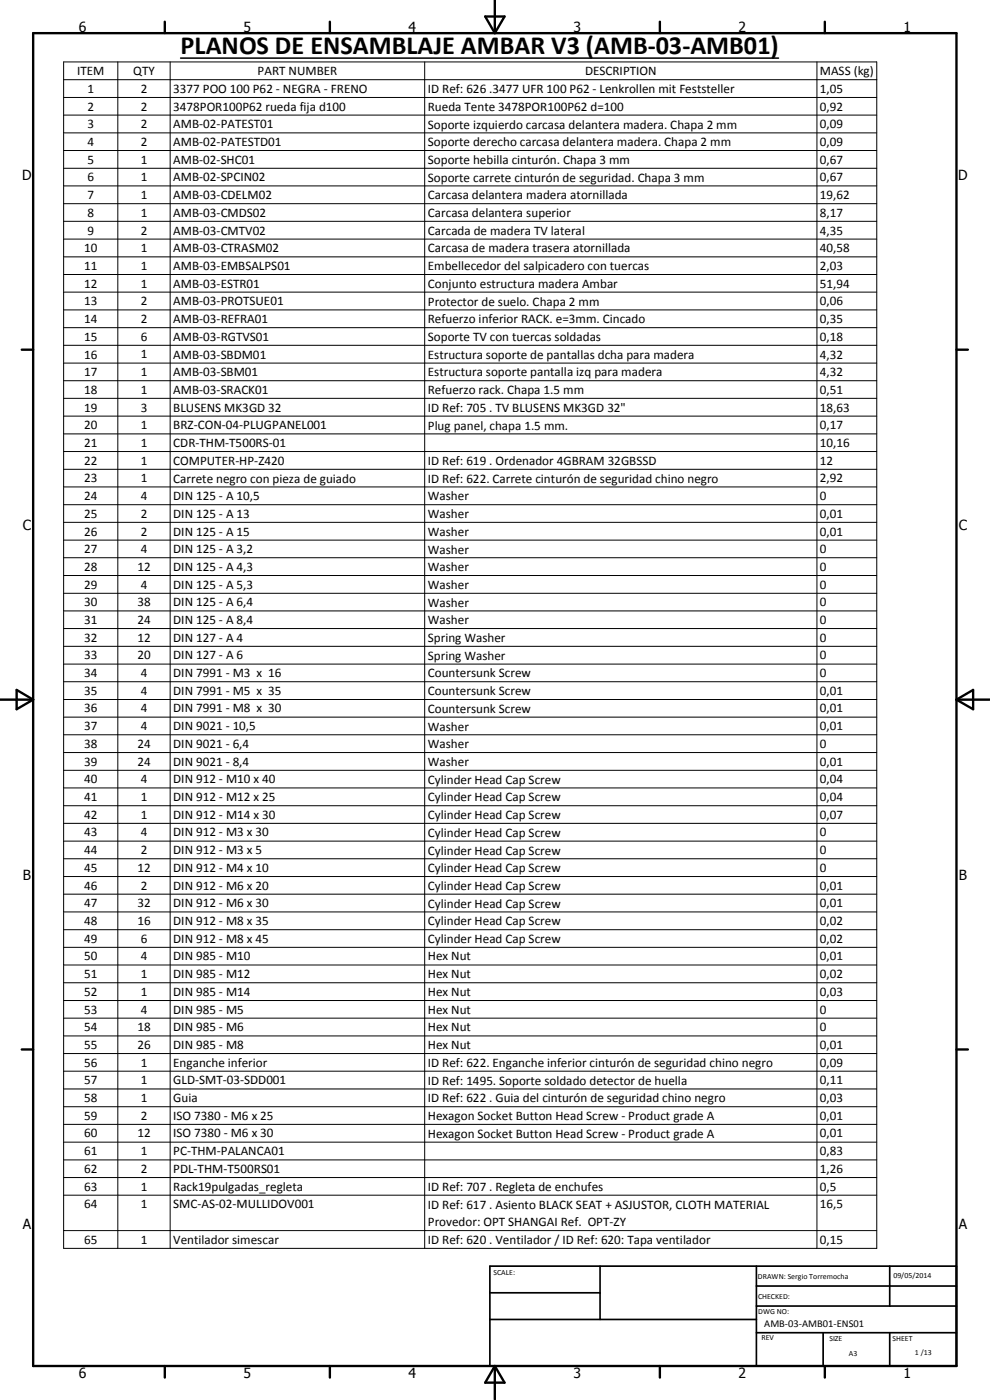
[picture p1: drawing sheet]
<svg xmlns="http://www.w3.org/2000/svg" width="297mm" height="420mm" viewBox="0 0 297 420" stroke-linecap="round" stroke-linejoin="round" font-family="sans-serif">
<defs><g id="words">
<text font-size="7.9" x="54.2" y="16.3">PLANOS DE ENSAMBLAJE AMBAR V3 (AMB-03-AMB01)</text>
<g font-size="4.2">
<text x="23.6" y="9.6">6</text>
<text x="73.1" y="9.6">5</text>
<text x="122.6" y="9.6">4</text>
<text x="172.1" y="9.6">3</text>
<text x="221.6" y="9.6">2</text>
<text x="271.1" y="9.6">1</text>
<text x="6.6" y="54">D</text>
<text x="287.5" y="54">D</text>
<text x="6.8" y="159">C</text>
<text x="287.7" y="159">C</text>
<text x="6.8" y="264">B</text>
<text x="287.7" y="264">B</text>
<text x="6.8" y="369">A</text>
<text x="287.7" y="369">A</text>
<text x="23.6" y="413.4">6</text>
<text x="73.1" y="413.4">5</text>
<text x="122.6" y="413.4">4</text>
<text x="172.1" y="413.4">3</text>
<text x="221.6" y="413.4">2</text>
<text x="271.1" y="413.4">1</text>
</g>
<g font-size="3.9">
<text x="23.2" y="22.6">ITEM</text>
<text x="40" y="22.6">QTY</text>
<text x="77.3" y="22.6">PART NUMBER</text>
<text x="175.6" y="22.6">DESCRIPTION</text>
<text x="246" y="22.6">MASS (kg)</text>
<text x="26.2" y="27.9">1</text>
<text x="42.2" y="27.9">2</text>
<text x="52" y="27.9">3377 POO 100 P62 - NEGRA - FRENO</text>
<text x="128.4" y="28">ID Ref: 626 .3477 UFR 100 P62 - Lenkrollen mit Feststeller</text>
<text x="246" y="27.9">1,05</text>
<text x="26.2" y="33.2">2</text>
<text x="42.2" y="33.2">2</text>
<text x="52" y="33.3">3478POR100P62 rueda fija d100</text>
<text x="128.4" y="33.3">Rueda Tente 3478POR100P62 d=100</text>
<text x="246" y="33.2">0,92</text>
<text x="26.2" y="38.5">3</text>
<text x="42.2" y="38.5">2</text>
<text x="52" y="38.5">AMB-02-PATEST01</text>
<text x="128.4" y="38.6">Soporte izquierdo carcasa delantera madera. Chapa 2 mm</text>
<text x="246" y="38.5">0,09</text>
<text x="26.2" y="43.8">4</text>
<text x="42.2" y="43.8">2</text>
<text x="52" y="43.8">AMB-02-PATESTD01</text>
<text x="128.4" y="43.9">Soporte derecho carcasa delantera madera. Chapa 2 mm</text>
<text x="246" y="43.8">0,09</text>
<text x="26.2" y="49.1">5</text>
<text x="42.2" y="49.1">1</text>
<text x="52" y="49.1">AMB-02-SHC01</text>
<text x="128.4" y="49.2">Soporte hebilla cinturón. Chapa 3 mm</text>
<text x="246" y="49.1">0,67</text>
<text x="26.2" y="54.4">6</text>
<text x="26.2" y="59.7">7</text>
<text x="42.2" y="54.4">1</text>
<text x="42.2" y="59.7">1</text>
<text x="52" y="54.4">AMB-02-SPCIN02</text>
<text x="52" y="59.8">AMB-03-CDELM02</text>
<text x="128.4" y="54.5">Soporte carrete cinturón de seguridad. Chapa 3 mm</text>
<text x="128.4" y="59.9">Carcasa delantera madera atornillada</text>
<text x="246" y="54.4">0,67</text>
<text x="246" y="59.8">19,62</text>
<text x="26.2" y="65.1">8</text>
<text x="42.2" y="65.1">1</text>
<text x="52" y="65.1">AMB-03-CMDS02</text>
<text x="128.4" y="65.2">Carcasa delantera superior</text>
<text x="246" y="65.1">8,17</text>
<text x="26.2" y="70.4">9</text>
<text x="42.2" y="70.4">2</text>
<text x="52" y="70.4">AMB-03-CMTV02</text>
<text x="128.4" y="70.4">Carcada de madera TV lateral</text>
<text x="246" y="70.4">4,35</text>
<text x="25.2" y="75.7">10</text>
<text x="42.2" y="75.7">1</text>
<text x="52" y="75.7">AMB-03-CTRASM02</text>
<text x="128.4" y="75.8">Carcasa de madera trasera atornillada</text>
<text x="246" y="75.7">40,58</text>
<text x="25.2" y="81">11</text>
<text x="42.2" y="81">1</text>
<text x="52" y="81">AMB-03-EMBSALPS01</text>
<text x="128.4" y="81.1">Embellecedor del salpicadero con tuercas</text>
<text x="246" y="81">2,03</text>
<text x="25.2" y="86.3">12</text>
<text x="42.2" y="86.3">1</text>
<text x="52" y="86.3">AMB-03-ESTR01</text>
<text x="128.4" y="86.4">Conjunto estructura madera Ambar</text>
<text x="246" y="86.3">51,94</text>
<text x="25.2" y="91.7">13</text>
<text x="42.2" y="91.7">2</text>
<text x="52" y="91.7">AMB-03-PROTSUE01</text>
<text x="128.4" y="91.7">Protector de suelo. Chapa 2 mm</text>
<text x="246" y="91.7">0,06</text>
<text x="25.2" y="96.9">14</text>
<text x="42.2" y="96.9">2</text>
<text x="52" y="96.9">AMB-03-REFRA01</text>
<text x="128.4" y="97">Refuerzo inferior RACK. e=3mm. Cincado</text>
<text x="246" y="96.9">0,35</text>
<text x="25.2" y="102.3">15</text>
<text x="25.2" y="107.6">16</text>
<text x="42.2" y="102.3">6</text>
<text x="42.2" y="107.6">1</text>
<text x="52" y="102.3">AMB-03-RGTVS01</text>
<text x="52" y="107.6">AMB-03-SBDM01</text>
<text x="128.4" y="102.3">Soporte TV con tuercas soldadas</text>
<text x="128.4" y="107.7">Estructura soporte de pantallas dcha para madera</text>
<text x="246" y="102.3">0,18</text>
<text x="246" y="107.6">4,32</text>
<text x="25.2" y="112.9">17</text>
<text x="42.2" y="112.9">1</text>
<text x="52" y="112.9">AMB-03-SBM01</text>
<text x="128.4" y="113">Estructura soporte pantalla izq para madera</text>
<text x="246" y="112.9">4,32</text>
<text x="25.2" y="118.2">18</text>
<text x="42.2" y="118.2">1</text>
<text x="52" y="118.2">AMB-03-SRACK01</text>
<text x="128.4" y="118.3">Refuerzo rack. Chapa 1.5 mm</text>
<text x="246" y="118.2">0,51</text>
<text x="25.2" y="123.5">19</text>
<text x="42.2" y="123.5">3</text>
<text x="52" y="123.5">BLUSENS MK3GD 32</text>
<text x="128.4" y="123.6">ID Ref: 705 . TV BLUSENS MK3GD 32&quot;</text>
<text x="246" y="123.5">18,63</text>
<text x="25.2" y="128.8">20</text>
<text x="42.2" y="128.8">1</text>
<text x="52" y="128.8">BRZ-CON-04-PLUGPANEL001</text>
<text x="128.4" y="128.9">Plug panel, chapa 1.5 mm.</text>
<text x="246" y="128.8">0,17</text>
<text x="25.2" y="134.2">21</text>
<text x="42.2" y="134.2">1</text>
<text x="52" y="134.2">CDR-THM-T500RS-01</text>
<text x="246" y="134.2">10,16</text>
<text x="25.2" y="139.5">22</text>
<text x="42.2" y="139.4">1</text>
<text x="52" y="139.5">COMPUTER-HP-Z420</text>
<text x="128.4" y="139.5">ID Ref: 619 . Ordenador 4GBRAM 32GBSSD</text>
<text x="246" y="139.5">12</text>
<text x="25.2" y="144.8">23</text>
<text x="42.2" y="144.8">1</text>
<text x="52" y="144.9">Carrete negro con pieza de guiado</text>
<text x="128.4" y="144.9">ID Ref: 622. Carrete cinturón de seguridad chino negro</text>
<text x="246" y="144.8">2,92</text>
<text x="25.2" y="150.1">24</text>
<text x="25.2" y="155.4">25</text>
<text x="42.2" y="150.1">4</text>
<text x="42.2" y="155.4">2</text>
<text x="52" y="150.1">DIN 125 - A 10,5</text>
<text x="52" y="155.4">DIN 125 - A 13</text>
<text x="128.4" y="150.2">Washer</text>
<text x="128.4" y="155.5">Washer</text>
<text x="246" y="150.1">0</text>
<text x="246" y="155.4">0,01</text>
<text x="25.2" y="160.7">26</text>
<text x="42.2" y="160.7">2</text>
<text x="52" y="160.7">DIN 125 - A 15</text>
<text x="128.4" y="160.8">Washer</text>
<text x="246" y="160.7">0,01</text>
<text x="25.2" y="166">27</text>
<text x="42.2" y="166">4</text>
<text x="52" y="166">DIN 125 - A 3,2</text>
<text x="128.4" y="166.1">Washer</text>
<text x="246" y="166">0</text>
<text x="25.2" y="171.4">28</text>
<text x="41.2" y="171.4">12</text>
<text x="52" y="171.4">DIN 125 - A 4,3</text>
<text x="128.4" y="171.4">Washer</text>
<text x="246" y="171.4">0</text>
<text x="25.2" y="176.7">29</text>
<text x="42.2" y="176.7">4</text>
<text x="52" y="176.7">DIN 125 - A 5,3</text>
<text x="128.4" y="176.7">Washer</text>
<text x="246" y="176.7">0</text>
<text x="25.2" y="182">30</text>
<text x="41.2" y="182">38</text>
<text x="52" y="182">DIN 125 - A 6,4</text>
<text x="128.4" y="182.1">Washer</text>
<text x="246" y="182">0</text>
<text x="25.2" y="187.3">31</text>
<text x="41.2" y="187.3">24</text>
<text x="52" y="187.3">DIN 125 - A 8,4</text>
<text x="128.4" y="187.4">Washer</text>
<text x="246" y="187.3">0</text>
<text x="25.2" y="192.6">32</text>
<text x="25.2" y="197.9">33</text>
<text x="41.2" y="192.6">12</text>
<text x="41.2" y="197.9">20</text>
<text x="52" y="192.6">DIN 127 - A 4</text>
<text x="52" y="197.9">DIN 127 - A 6</text>
<text x="128.4" y="192.7">Spring Washer</text>
<text x="128.4" y="198">Spring Washer</text>
<text x="246" y="192.6">0</text>
<text x="246" y="197.9">0</text>
<text x="25.2" y="203.2">34</text>
<text x="42.2" y="203.2">4</text>
<text x="52" y="203.2">DIN 7991 - M3 x 16</text>
<text x="128.4" y="203.3">Countersunk Screw</text>
<text x="246" y="203.2">0</text>
<text x="25.2" y="208.6">35</text>
<text x="42.2" y="208.5">4</text>
<text x="52" y="208.6">DIN 7991 - M5 x 35</text>
<text x="128.4" y="208.6">Countersunk Screw</text>
<text x="246" y="208.6">0,01</text>
<text x="25.2" y="213.8">36</text>
<text x="42.2" y="213.8">4</text>
<text x="52" y="213.8">DIN 7991 - M8 x 30</text>
<text x="128.4" y="213.9">Countersunk Screw</text>
<text x="246" y="213.8">0,01</text>
<text x="25.2" y="219.2">37</text>
<text x="42.2" y="219.2">4</text>
<text x="52" y="219.2">DIN 9021 - 10,5</text>
<text x="128.4" y="219.2">Washer</text>
<text x="246" y="219.2">0,01</text>
<text x="25.2" y="224.5">38</text>
<text x="41.2" y="224.5">24</text>
<text x="52" y="224.5">DIN 9021 - 6,4</text>
<text x="128.4" y="224.5">Washer</text>
<text x="246" y="224.5">0</text>
<text x="25.2" y="229.8">39</text>
<text x="41.2" y="229.8">24</text>
<text x="52" y="229.8">DIN 9021 - 8,4</text>
<text x="128.4" y="229.8">Washer</text>
<text x="246" y="229.8">0,01</text>
<text x="25.2" y="235.1">40</text>
<text x="42.2" y="235.1">4</text>
<text x="52" y="235.1">DIN 912 - M10 x 40</text>
<text x="128.4" y="235.2">Cylinder Head Cap Screw</text>
<text x="246" y="235.1">0,04</text>
<text x="25.2" y="240.4">41</text>
<text x="25.2" y="245.7">42</text>
<text x="42.2" y="240.4">1</text>
<text x="42.2" y="245.7">1</text>
<text x="52" y="240.4">DIN 912 - M12 x 25</text>
<text x="52" y="245.7">DIN 912 - M14 x 30</text>
<text x="128.4" y="240.5">Cylinder Head Cap Screw</text>
<text x="128.4" y="245.8">Cylinder Head Cap Screw</text>
<text x="246" y="240.4">0,04</text>
<text x="246" y="245.7">0,07</text>
<text x="25.2" y="251">43</text>
<text x="42.2" y="251">4</text>
<text x="52" y="251">DIN 912 - M3 x 30</text>
<text x="128.4" y="251.1">Cylinder Head Cap Screw</text>
<text x="246" y="251">0</text>
<text x="25.2" y="256.3">44</text>
<text x="42.2" y="256.4">2</text>
<text x="52" y="256.4">DIN 912 - M3 x 5</text>
<text x="128.4" y="256.5">Cylinder Head Cap Screw</text>
<text x="246" y="256.4">0</text>
<text x="25.2" y="261.7">45</text>
<text x="41.2" y="261.7">12</text>
<text x="52" y="261.7">DIN 912 - M4 x 10</text>
<text x="128.4" y="261.7">Cylinder Head Cap Screw</text>
<text x="246" y="261.7">0</text>
<text x="25.2" y="267">46</text>
<text x="42.2" y="267">2</text>
<text x="52" y="267">DIN 912 - M6 x 20</text>
<text x="128.4" y="267">Cylinder Head Cap Screw</text>
<text x="246" y="267">0,01</text>
<text x="25.2" y="272.3">47</text>
<text x="41.2" y="272.3">32</text>
<text x="52" y="272.3">DIN 912 - M6 x 30</text>
<text x="128.4" y="272.4">Cylinder Head Cap Screw</text>
<text x="246" y="272.3">0,01</text>
<text x="25.2" y="277.6">48</text>
<text x="41.2" y="277.6">16</text>
<text x="52" y="277.6">DIN 912 - M8 x 35</text>
<text x="128.4" y="277.7">Cylinder Head Cap Screw</text>
<text x="246" y="277.6">0,02</text>
<text x="25.2" y="282.9">49</text>
<text x="42.2" y="282.9">6</text>
<text x="52" y="282.9">DIN 912 - M8 x 45</text>
<text x="128.4" y="283">Cylinder Head Cap Screw</text>
<text x="246" y="282.9">0,02</text>
<text x="25.2" y="288.2">50</text>
<text x="25.2" y="293.5">51</text>
<text x="42.2" y="288.2">4</text>
<text x="42.2" y="293.5">1</text>
<text x="52" y="288.2">DIN 985 - M10</text>
<text x="52" y="293.5">DIN 985 - M12</text>
<text x="128.4" y="288.2">Hex Nut</text>
<text x="128.4" y="293.5">Hex Nut</text>
<text x="246" y="288.2">0,01</text>
<text x="246" y="293.5">0,02</text>
<text x="25.2" y="298.9">52</text>
<text x="42.2" y="298.9">1</text>
<text x="52" y="298.9">DIN 985 - M14</text>
<text x="128.4" y="298.9">Hex Nut</text>
<text x="246" y="298.9">0,03</text>
<text x="25.2" y="304.2">53</text>
<text x="42.2" y="304.2">4</text>
<text x="52" y="304.2">DIN 985 - M5</text>
<text x="128.4" y="304.2">Hex Nut</text>
<text x="246" y="304.2">0</text>
<text x="25.2" y="309.5">54</text>
<text x="41.2" y="309.5">18</text>
<text x="52" y="309.5">DIN 985 - M6</text>
<text x="128.4" y="309.5">Hex Nut</text>
<text x="246" y="309.5">0</text>
<text x="25.2" y="314.8">55</text>
<text x="41.2" y="314.8">26</text>
<text x="52" y="314.8">DIN 985 - M8</text>
<text x="128.4" y="314.8">Hex Nut</text>
<text x="246" y="314.8">0,01</text>
<text x="25.2" y="320.1">56</text>
<text x="42.2" y="320.1">1</text>
<text x="52" y="320.2">Enganche inferior</text>
<text x="128.4" y="320.2">ID Ref: 622. Enganche inferior cinturón de seguridad chino negro</text>
<text x="246" y="320.1">0,09</text>
<text x="25.2" y="325.4">57</text>
<text x="42.2" y="325.4">1</text>
<text x="52" y="325.4">GLD-SMT-03-SDD001</text>
<text x="128.4" y="325.5">ID Ref: 1495. Soporte soldado detector de huella</text>
<text x="246" y="325.4">0,11</text>
<text x="25.2" y="330.8">58</text>
<text x="42.2" y="330.8">1</text>
<text x="52" y="330.8">Guia</text>
<text x="128.4" y="330.8">ID Ref: 622 . Guia del cinturón de seguridad chino negro</text>
<text x="246" y="330.8">0,03</text>
<text x="25.2" y="341.4">60</text>
<text x="25.2" y="336.1">59</text>
<text x="41.2" y="341.4">12</text>
<text x="42.2" y="336.1">2</text>
<text x="52" y="336.1">ISO 7380 - M6 x 25</text>
<text x="52" y="341.4">ISO 7380 - M6 x 30</text>
<text x="128.4" y="336.1">Hexagon Socket Button Head Screw - Product grade A</text>
<text x="128.4" y="341.5">Hexagon Socket Button Head Screw - Product grade A</text>
<text x="246" y="336.1">0,01</text>
<text x="246" y="341.4">0,01</text>
<text x="25.2" y="346.7">61</text>
<text x="42.2" y="346.7">1</text>
<text x="52" y="346.7">PC-THM-PALANCA01</text>
<text x="246" y="346.7">0,83</text>
<text x="25.2" y="352">62</text>
<text x="42.2" y="352">2</text>
<text x="52" y="352">PDL-THM-T500RS01</text>
<text x="246" y="352">1,26</text>
<text x="25.2" y="357.3">63</text>
<text x="42.2" y="357.3">1</text>
<text x="52" y="357.4">Rack19pulgadas_regleta</text>
<text x="128.4" y="357.4">ID Ref: 707 . Regleta de enchufes</text>
<text x="246" y="357.3">0,5</text>
<text x="25.2" y="362.6">64</text>
<text x="42.2" y="362.6">1</text>
<text x="52" y="362.6">SMC-AS-02-MULLIDOV001</text>
<text x="128.4" y="362.7">ID Ref: 617 . Asiento BLACK SEAT + ASJUSTOR, CLOTH MATERIAL</text>
<text x="246" y="362.6">16,5</text>
<text x="128.4" y="368">Provedor: OPT SHANGAI Ref. OPT-ZY</text>
<text x="25.2" y="373.3">65</text>
<text x="42.2" y="373.3">1</text>
<text x="52" y="373.3">Ventilador simescar</text>
<text x="128.4" y="373.4">ID Ref: 620 . Ventilador / ID Ref: 620: Tapa ventilador</text>
<text x="246" y="373.3">0,15</text>
</g>
<text font-size="3.1" x="229.3" y="398.2">AMB-03-AMB01-ENS01</text>
<g font-size="2.4">
<text x="148.1" y="382.7">SCALE:</text>
<text x="227.4" y="383.8">DRAWN: Sergio Torremocha</text>
<text x="268.1" y="383.6">09/05/2014</text>
<text x="227.5" y="390">CHECKED:</text>
<text x="227.5" y="394.4">DWG NO:</text>
<text x="228.4" y="402.3">REV</text>
<text x="248.8" y="402.4">SIZE</text>
<text x="254.7" y="406.8">A3</text>
<text x="267.8" y="402.5">SHEET</text>
<text x="274.5" y="406.8">1 /13</text>
</g>
</g></defs>
<g fill="none" stroke="#000" stroke-width=".71">
<path d="M148.5 0v9.9M9.9 9.9h277.1v400.1h-277.1zM49.4 6.5v3.4M99 6.5v3.4M145.6 5h5.8l-2.9 4.9zM198 6.5v3.4M247.5 6.5v3.4M6.5 104.9h3.4M287 104.9h3.4M0 210h9.9M5 207.1l4.9 2.9-4.9 2.9zM287 210h10"/>
<path d="M287 210l5-2.9v5.8zM6.5 315h3.4M287 315h3.4M49.4 410v3.4M99 410v3.4M148.5 410v10M148.5 410l2.9 5h-5.8zM198 410v3.4M247.5 410v3.4"/>
</g>
<path d="M147 380h140v30h-140zM180 380v16M226.9 380v30M267 380v12M147 388h33M147 396h79.9M226.9 400h60.1M226.9 392h60.1M226.9 386h60.1M247 400v10M267 400v10" fill="none" stroke="#000" stroke-width=".51"/>
<g fill="none" stroke="#000" stroke-width=".3">
<path d="M19.1 18.6h244v356.1h-244zM35.3 18.6v356.1M51.1 18.6v356.1M127.4 18.6v356.1M245.1 18.6v356.1M19.1 23.9h244M19.1 29.3h244M19.1 34.5h244M19.1 39.9h244M19.1 45.2h244M19.1 50.5h244M19.1 55.8h244"/>
<path d="M19.1 61.1h244M19.1 66.4h244M19.1 71.8h244M19.1 77.1h244M19.1 82.4h244M19.1 87.7h244M19.1 93h244M19.1 98.3h244M19.1 103.6h244M19.1 109h244M19.1 114.3h244M19.1 119.5h244"/>
<path d="M19.1 124.9h244M19.1 130.2h244M19.1 135.5h244M19.1 140.8h244M19.1 146.1h244M19.1 151.5h244M19.1 156.8h244M19.1 162.1h244M19.1 167.4h244M19.1 172.7h244M19.1 178.1h244M19.1 183.3h244"/>
<path d="M19.1 188.6h244M19.1 194h244M19.1 199.3h244M19.1 204.6h244M19.1 209.9h244M19.1 215.2h244M19.1 220.5h244M19.1 225.8h244M19.1 231.2h244M19.1 236.5h244M19.1 241.8h244M19.1 247.1h244"/>
<path d="M19.1 252.4h244M19.1 257.7h244M19.1 263.1h244M19.1 268.4h244M19.1 273.7h244M19.1 279h244M19.1 284.3h244M19.1 289.6h244M19.1 294.9h244M19.1 300.3h244M19.1 305.6h244M19.1 310.9h244"/>
<path d="M19.1 316.2h244M19.1 321.5h244M19.1 326.8h244M19.1 332.1h244M19.1 337.4h244M19.1 342.8h244M19.1 348.1h244M19.1 353.4h244M19.1 358.7h244M19.1 369.3h244"/>
</g>
<path d="M54.2 17.4h179.4" fill="none" stroke="#000" stroke-width=".46"/>
<use href="#words"/>
</svg>
